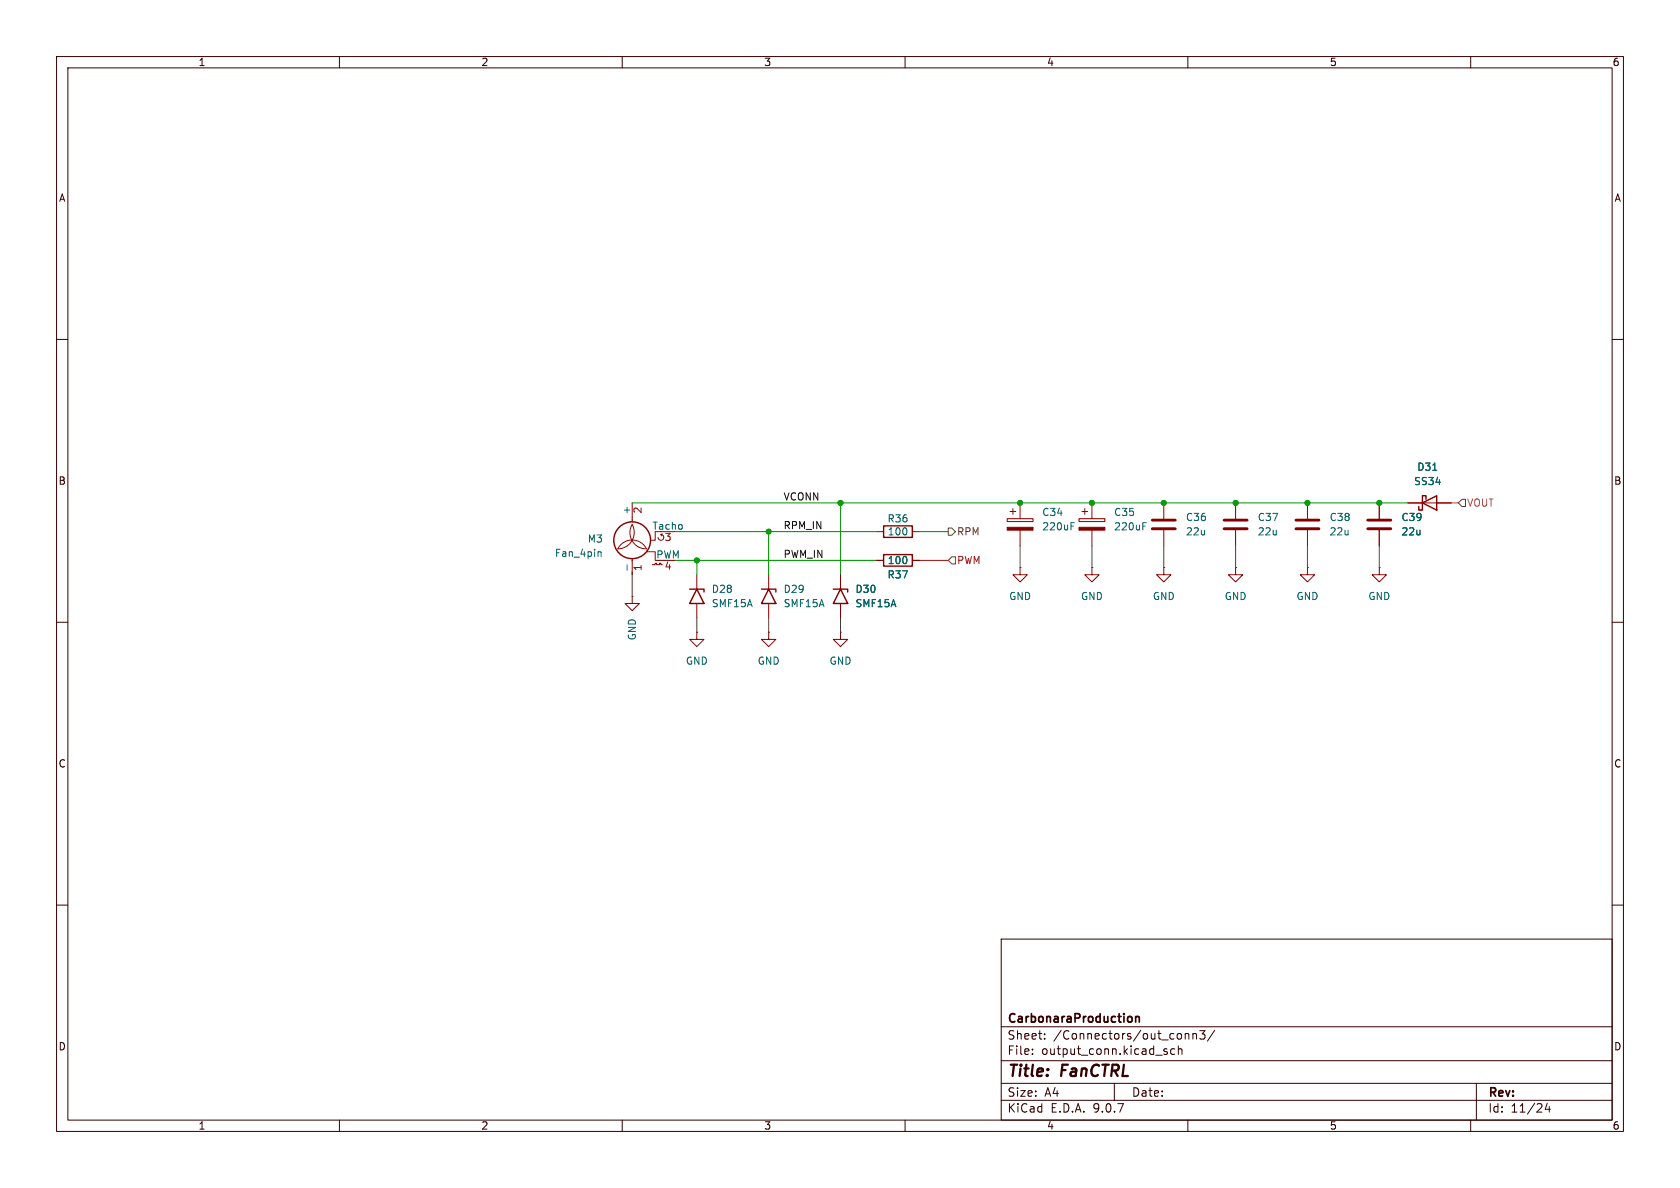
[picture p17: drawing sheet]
<svg xmlns="http://www.w3.org/2000/svg" width="297mm" height="210mm" viewBox="0 0 297 210" stroke-linecap="round" stroke-linejoin="round" font-family="sans-serif">
<defs><g id="words">
<g font-size="2.8" fill="#350000">
<text x="178" y="190.9">Title:</text>
<text x="187.7" y="190.9">FanCTRL</text>
</g>
<g font-size="2.1" fill="#350000">
<text x="178" y="184">Sheet:</text>
<text x="178" y="181.2">CarbonaraProduction</text>
<text x="186.2" y="184">/Connectors/out_conn3/</text>
<text x="178" y="186.7">File:</text>
<text x="184.1" y="186.7">output_conn.kicad_sch</text>
<text x="178" y="196.9">KiCad</text>
<text x="178" y="194.1">Size:</text>
<text x="184.7" y="194.1">A4</text>
<text x="185.7" y="196.9">E.D.A.</text>
<text x="193.3" y="196.9">9.0.7</text>
<text x="200" y="194.1">Date:</text>
<text x="263" y="194.3">Rev:</text>
<text x="263" y="196.9">Id:</text>
<text x="267.1" y="196.9">11/24</text>
</g>
<g font-size="1.8" fill="#350000">
<text x="35" y="11.9">1</text>
<text x="85" y="11.9">2</text>
<text x="135" y="11.9">3</text>
<text x="185" y="11.9">4</text>
<text x="235" y="11.9">5</text>
<text x="285" y="11.9">6</text>
<text x="10.3" y="35.9">A</text>
<text x="285.3" y="35.9">A</text>
<text x="10.3" y="85.9">B</text>
<text x="285.3" y="85.9">B</text>
<text x="10.3" y="135.9">C</text>
<text x="285.3" y="135.9">C</text>
<text x="10.3" y="185.9">D</text>
<text x="285.3" y="185.9">D</text>
<text x="35" y="199.9">1</text>
<text x="85" y="199.9">2</text>
<text x="135" y="199.9">3</text>
<text x="185" y="199.9">4</text>
<text x="235" y="199.9">5</text>
<text x="285" y="199.9">6</text>
</g>
<g font-size="1.8" fill="#006464">
<text x="250.5" y="83.4">D31</text>
<text x="249.9" y="86">SS34</text>
<text x="115.3" y="93.7">Tacho</text>
<text x="156.8" y="92.6">R36</text>
<text x="156.8" y="94.8">100</text>
<text x="184.2" y="94">220uF</text>
<text x="184.2" y="91.4">C34</text>
<text x="196.9" y="94">220uF</text>
<text x="196.9" y="91.4">C35</text>
<text x="209.6" y="92.3">C36</text>
<text x="209.6" y="94.8">22u</text>
<text x="222.3" y="92.3">C37</text>
<text x="222.3" y="94.8">22u</text>
<text x="235" y="92.3">C38</text>
<text x="235" y="94.8">22u</text>
<text x="247.7" y="92.3">C39</text>
<text x="247.7" y="94.8">22u</text>
<text x="98" y="98.7">Fan_4pin</text>
<text x="103.8" y="96.1">M3</text>
<text x="115.9" y="98.8">PWM</text>
<text x="156.8" y="99.9">100</text>
<text x="125.7" y="107.5">SMF15A</text>
<text x="125.7" y="105">D28</text>
<text x="138.4" y="107.5">SMF15A</text>
<text x="138.4" y="105">D29</text>
<text x="151.1" y="107.5">SMF15A</text>
<text x="151.1" y="105">D30</text>
<text x="156.8" y="102.5">R37</text>
<text x="178.3" y="106.3">GND</text>
<text x="191" y="106.3">GND</text>
<text x="203.7" y="106.3">GND</text>
<text x="216.4" y="106.3">GND</text>
<text x="229.1" y="106.3">GND</text>
<text x="241.8" y="106.3">GND</text>
<text x="112.6" y="113.3" transform="rotate(-90 112.6 113.3)">GND</text>
<text x="121.2" y="117.7">GND</text>
<text x="133.9" y="117.7">GND</text>
<text x="146.6" y="117.7">GND</text>
</g>
<g font-size="1.8" fill="#0f0f0f">
<text x="138.4" y="88.6">VCONN</text>
<text x="138.4" y="93.6">RPM_IN</text>
<text x="138.4" y="98.7">PWM_IN</text>
</g>
<text font-size="1.8" fill="#ff6302" x="259.3" y="89.8">VOUT</text>
<g font-size="1.8" fill="#a90000">
<text x="111.5" y="91.1" transform="rotate(-90 111.5 91.1)">+</text>
<text x="113.7" y="90.9" transform="rotate(-90 113.7 90.9)">2</text>
<text x="117.4" y="96">3</text>
<text x="113.7" y="101" transform="rotate(-90 113.7 101)">1</text>
<text x="117.4" y="101">4</text>
</g>
<text font-size="1.8" fill="#725600" x="169.1" y="94.8">RPM</text>
<text font-size="1.8" fill="#f00" x="169.1" y="99.9">PWM</text>
</g></defs>
<g fill="none" stroke="#350000" stroke-width=".18">
<path d="M10 10h277v190h-277zM12 12h273v186h-273zM60 10v2M110 10v2M160 10v2M210 10v2M260 10v2M10 60h2M285 60h2M10 110h2M285 110h2M10 160h2"/>
<path d="M177 166h108v32h-108zM285 160h2M60 198v2M110 198v2M160 198v2M177 194.5h108M177 191.5h108M177 187.5h108M177 181.5h108M182.5 186.3v.1M182.5 185.5v.1M184.7 183.6v.1"/>
<path d="M184.7 182.8v.1M197 191.5v3M206 185.9l.3 .1 .1 .2-.2 .2h-.3M206 185.4l.3 .1M207.7 185.5l-.5-.1-.2 .3v.4l.1 .2h.6M208.3 185.5l.2-.1 .4 .1 .1 .9M208.3 184.9v1.5M209.5 182.7v1M209.5 182.8l.2-.1 .4 .1 .1 .9M210 198v2M210.9 182.8l.2-.1 .4 .1v.9M210.9 182.7v1"/>
<path d="M212.1 182.2h.9l-.5 .6 .5 .1v.7l-.3 .1h-.4l-.2-.1M214.7 182.1l-1.2 2M260 198v2M261 191.5v6.5M273.5 195l-.3 1.1h.9M273.9 195.6v1"/>
</g>
<path d="M200.1 179.8v.7M200.8 179.7v1M200.8 179.8l.2-.1 .3 .1 .1 .9" fill="none" stroke="#350000" stroke-width=".3"/>
<g fill="none" stroke="#840000" stroke-width=".25">
<path d="M156.2 93h5.1v2h-5.1zM156.2 98h5.1v2.1h-5.1zM251.5 88.9l2.5-1.3v2.6zM252.1 88.3v-.7h-.6v2.6h-.7v-.7M121.9 104.1h2.6v.5M123.2 104.1l1.3 2.6h-2.6zM134.6 104.1h2.6v.5M135.9 104.1l1.3 2.6h-2.6zM147.3 104.1h2.6v.5M148.6 104.1l1.3 2.6h-2.6z"/>
<circle cx="111.8" cy="95.5" r="3.3"/>
</g>
<g fill="none" stroke="#840000" stroke-width=".18">
<path d="M111.8 92.7a2.92 2.92 0 0 1-2.6 4.3 2.84 2.84 0 0 1 2.6-1.5 2.84 2.84 0 0 1 2.5 1.5 2.86 2.86 0 0 1-2.5-4.3zM111.8 88.9v3.4M111.8 98.8v2.8M114.3 97.5h1.5v1.6h1M115.3 99.8h.5v-.2h.3v.2h.5v-.2h.2v.2h.3M115.8 94v1.5h-.7M116.8 94.5l.3 .1 .2 .2-.1 .6-.5 .1-.3-.2-.1-.3M116.8 94.5l.2 .2M117.1 94.4l-.3 .1M154.9 94h1.3M154.9 99.1h1.3M161.3 94h1.3"/>
<path d="M161.3 99.1h1.3M178.1 91.7h4.5v.5h-4.5zM178.6 90.4h1M179.1 89.9v1M180.3 88.9v2.8M180.3 93.7v2.8M190.8 91.7h4.5v.5h-4.5zM191.3 90.4h1M191.8 89.9v1M193 88.9v2.8M193 93.7v2.8M205.7 88.9v2.8"/>
<path d="M205.7 93.7v2.8M218.4 88.9v2.8M218.4 93.7v2.8M231.1 88.9v2.8M231.1 93.7v2.8M243.8 88.9v2.8M243.8 93.7v2.8M248.9 88.9h7.6M111.8 105.4v1.3h-1.3l1.3 1.3 1.2-1.3h-1.2M111.8 105.4h.1M123.2 111.8v1.2h1.3l-1.3 1.3-1.3-1.3h1.3M123.2 111.8h.1"/>
<path d="M123.2 101.6v2.5M123.2 106.7v2.5M135.9 111.8v1.2h1.3l-1.3 1.3-1.3-1.3h1.3M135.9 111.8h.1M135.9 101.6v2.5M135.9 106.7v2.5M148.6 111.8v1.2h1.3l-1.3 1.3-1.3-1.3h1.3M148.6 111.8h.1M148.6 101.6v2.5M148.6 106.7v2.5M180.3 100.3v1.3h1.3l-1.3 1.3-1.2-1.3h1.2M180.3 100.3h.1"/>
<path d="M193 100.3v1.3h1.3l-1.3 1.3-1.2-1.3h1.2M193 100.3h.1M205.7 100.3v1.3h1.3l-1.3 1.3-1.2-1.3h1.2M205.7 100.3h.1M218.4 100.3v1.3h1.3l-1.3 1.3-1.2-1.3h1.2M218.4 100.3h.1M231.1 100.3v1.3h1.3l-1.3 1.3-1.2-1.3h1.2M231.1 100.3h.1M243.8 100.3v1.3h1.3l-1.3 1.3-1.2-1.3h1.2M243.8 100.3h.1"/>
</g>
<g fill="#840000" stroke="#840000" stroke-width=".18">
<path d="M178.1 93.2h4.5v.5h-4.5z"/>
<path d="M190.8 93.2h4.5v.5h-4.5z"/>
</g>
<path d="M105.8 97.6h.4l.1 .8M110.9 99.8v1M189.3 93h.5M189.3 92.4h.6M202 93h.5M202 92.4h.6M253.3 83.1h.7" fill="none" stroke="#006464" stroke-width=".18"/>
<path d="M203.7 91.9h4.1M203.7 93.5h4.1M216.4 91.9h4.1M216.4 93.5h4.1M229.1 91.9h4.1M229.1 93.5h4.1M241.8 91.9h4.1M241.8 93.5h4.1" fill="none" stroke="#840000" stroke-width=".51"/>
<path d="M167.6 93.3h.7l.6 .7-.6 .6h-.7zM168.3 98.4h.6v1.3h-.6l-.7-.6zM257.8 88.9l.6-.6h.7v1.2h-.7z" fill="none" stroke="#725600" stroke-width=".18"/>
<path d="M180.3 96.5v3.8M193 96.5v3.8M205.7 96.5v3.8M218.4 96.5v3.8M231.1 96.5v3.8M243.8 96.5v3.8M111.8 101.6v3.8M123.2 109.2v2.6M135.9 109.2v2.6M148.6 109.2v2.6" fill="none" stroke="#484848" stroke-width=".18"/>
<path d="M111.8 88.9h137.1M119.4 99.1h35.5M119.4 94h35.5M123.2 99.1v2.5M135.9 94v7.6M148.6 88.9v12.7M162.6 94h5" fill="none" stroke="#009600" stroke-width=".18"/>
<path d="M256.5 88.9h1.3" fill="none" stroke="#ff6302" stroke-width=".18"/>
<path d="M162.6 99.1h5" fill="none" stroke="#f00" stroke-width=".18"/>
<g fill="#009600" stroke="#009600" stroke-width=".18">
<circle cx="180.3" cy="88.9" r=".46"/>
<circle cx="123.2" cy="99.1" r=".46"/>
<circle cx="135.9" cy="94" r=".46"/>
<circle cx="148.6" cy="88.9" r=".46"/>
<circle cx="193" cy="88.9" r=".46"/>
<circle cx="218.4" cy="88.9" r=".46"/>
<circle cx="243.8" cy="88.9" r=".46"/>
<circle cx="231.1" cy="88.9" r=".46"/>
<circle cx="205.7" cy="88.9" r=".46"/>
</g>
<use href="#words"/>
</svg>
